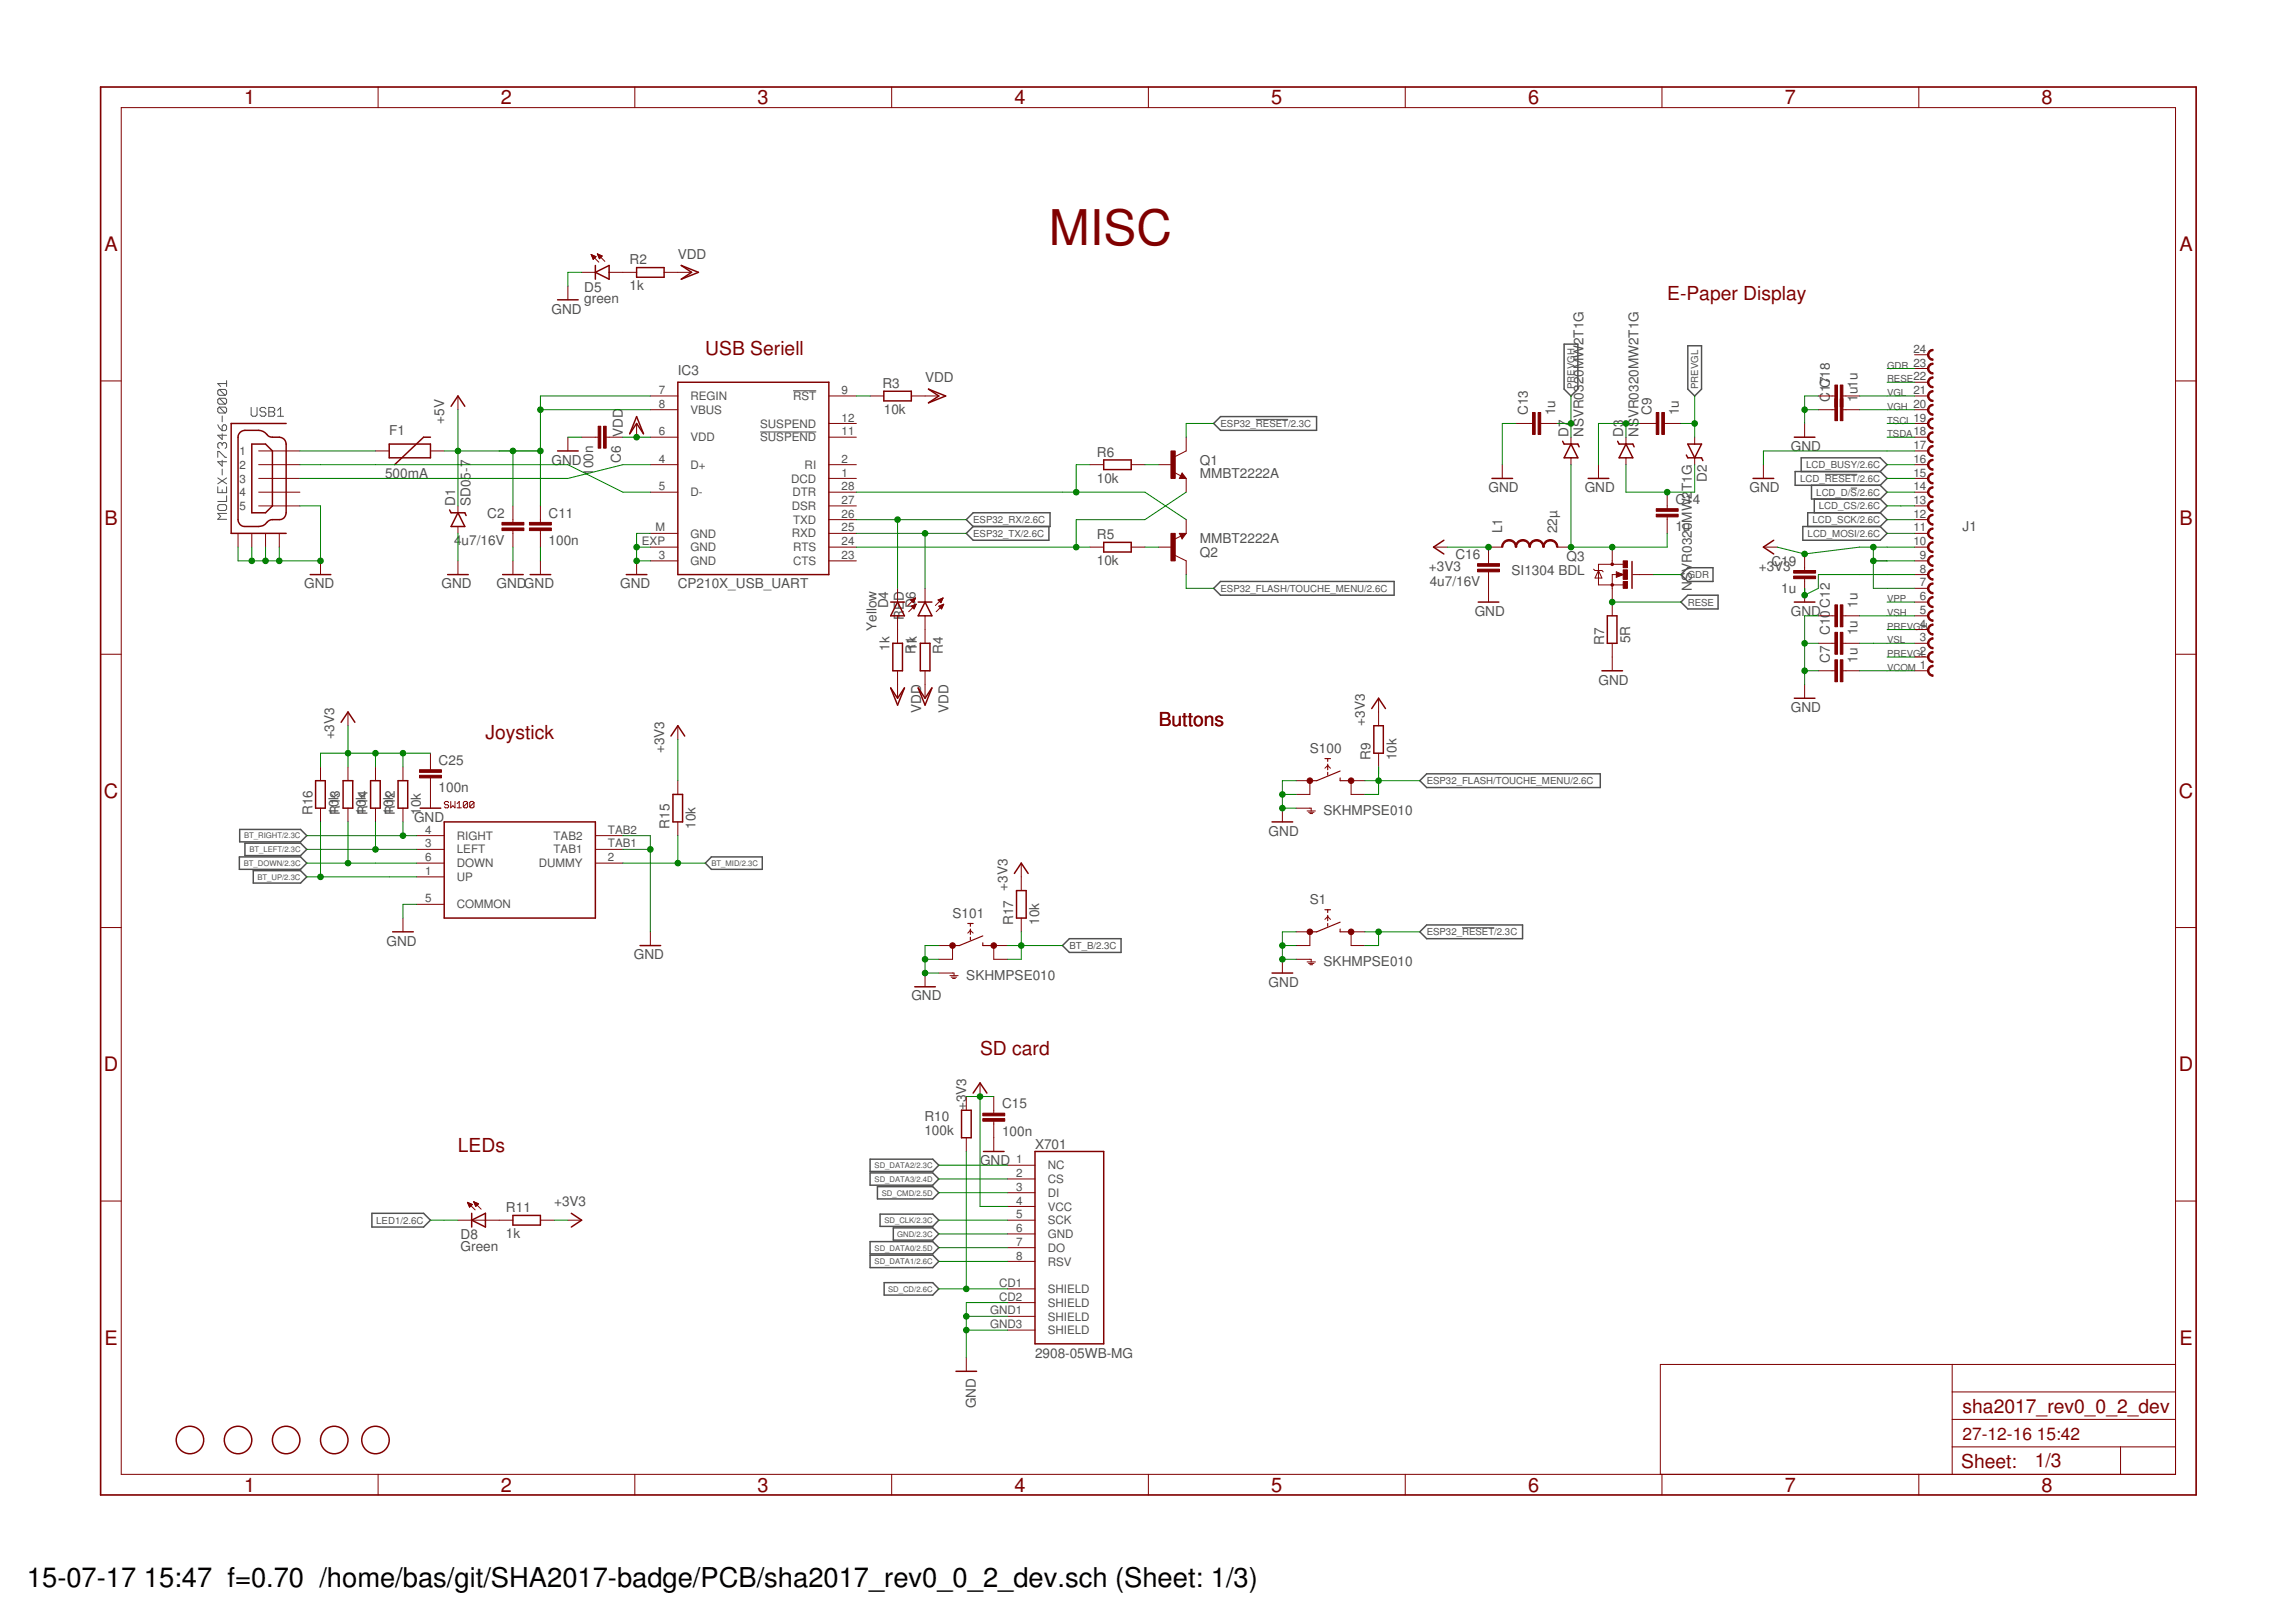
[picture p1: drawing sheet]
<svg xmlns="http://www.w3.org/2000/svg" width="297mm" height="210mm" viewBox="0 0 297 210" stroke-linecap="round" stroke-linejoin="round" font-family="sans-serif">
<defs><g id="words">
<text font-size="6.4" fill="#800000" x="135.7" y="31.7">MISC</text>
<g font-size="3.5">
<text x="3.5" y="205.4">15-07-17</text>
<text x="18.6" y="205.4">15:47 f=0.70 /home/bas/git/SHA2017-badge/PCB/sha2017_rev0_0_2_dev.sch (Sheet: 1/3)</text>
</g>
<g font-size="2.6" fill="#800000">
<text x="31.6" y="13.5">1</text>
<text x="64.8" y="13.5">2</text>
<text x="98" y="13.5">3</text>
<text x="131.2" y="13.5">4</text>
<text x="164.5" y="13.5">5</text>
<text x="197.7" y="13.5">6</text>
<text x="230.9" y="13.5">7</text>
<text x="264.1" y="13.5">8</text>
<text x="13.5" y="32.5">A</text>
<text x="281.9" y="32.5">A</text>
<text x="13.5" y="67.9">B</text>
<text x="281.9" y="67.9">B</text>
<text x="13.4" y="103.3">C</text>
<text x="281.9" y="103.3">C</text>
<text x="13.4" y="138.6">D</text>
<text x="281.9" y="138.6">D</text>
<text x="13.5" y="174">E</text>
<text x="281.9" y="174">E</text>
<text x="31.6" y="193">1</text>
<text x="64.8" y="193">2</text>
<text x="98" y="193">3</text>
<text x="131.2" y="193">4</text>
<text x="164.5" y="193">5</text>
<text x="197.7" y="193">6</text>
<text x="230.9" y="193">7</text>
<text x="264.1" y="193">8</text>
</g>
<g font-size="2.5" fill="#800000">
<text x="215.7" y="38.8">E-Paper Display</text>
<text x="91.2" y="45.9">USB Seriell</text>
<text x="62.8" y="95.7">Joystick</text>
<text x="149.9" y="93.9">Buttons</text>
<text x="126.8" y="136.6">SD card</text>
<text x="59.2" y="149">LEDs</text>
<text x="253.9" y="182.8">sha2017_rev0_0_2_dev</text>
<text x="253.7" y="190">Sheet:</text>
<text x="263.2" y="189.9">1/3</text>
</g>
<g font-size="2.2" fill="#800000">
<text x="253.9" y="186.4">27-12-16</text>
<text x="263.5" y="186.4">15:42</text>
</g>
<g font-size="1.8" fill="#505050">
<text x="81.5" y="34.2">R2</text>
<text x="87.7" y="33.5">VDD</text>
<text x="71.3" y="40.6">GND</text>
<text x="75.6" y="39.3">green</text>
<text x="75.6" y="37.7">D5</text>
<text x="81.5" y="37.6">1k</text>
<text x="87.7" y="48.6">IC3</text>
<text x="114.2" y="50.2">R3</text>
<text x="114.3" y="53.6">10k</text>
<text x="119.7" y="49.5">VDD</text>
<text x="197.6" y="53.7" transform="rotate(-90 197.6 53.7)">C13</text>
<text x="201.2" y="53.7" transform="rotate(-90 201.2 53.7)">1u</text>
<text x="213.6" y="53.7" transform="rotate(-90 213.6 53.7)">C9</text>
<text x="217.2" y="53.7" transform="rotate(-90 217.2 53.7)">1u</text>
<text x="236.7" y="52" transform="rotate(-90 236.7 52)">C1C718</text>
<text x="240.3" y="52" transform="rotate(-90 240.3 52)">1u1u</text>
<text x="50.4" y="56.2">F1</text>
<text x="57.5" y="54.8" transform="rotate(-90 57.5 54.8)">+5V</text>
<text x="80.3" y="59.9" transform="rotate(-90 80.3 59.9)">C6 VDD</text>
<text x="141.9" y="59.1">R6</text>
<text x="202.9" y="56.6" transform="rotate(-90 202.9 56.6)">D7</text>
<text x="204.9" y="56.6" transform="rotate(-90 204.9 56.6)">NSVR0320MW2T1G</text>
<text x="210" y="56.6" transform="rotate(-90 210 56.6)">D3</text>
<text x="212" y="56.6" transform="rotate(-90 212 56.6)">NSVR0320MW2T1G</text>
<text x="231.7" y="58.4">GND</text>
<text x="49.8" y="61.9">500mA</text>
<text x="58.9" y="65.5" transform="rotate(-90 58.9 65.5)">D1</text>
<text x="60.9" y="65.5" transform="rotate(-90 60.9 65.5)">SD05-7</text>
<text x="71.3" y="60.1">GND</text>
<text x="76.8" y="61.6" transform="rotate(-90 76.8 61.6)">100n</text>
<text x="141.9" y="62.5">10k</text>
<text x="155.2" y="61.9">MMBT2222A</text>
<text x="155.2" y="60.1">Q1</text>
<text x="192.6" y="63.7">GND</text>
<text x="205" y="63.7">GND</text>
<text x="216.7" y="65.2">C14</text>
<text x="218.9" y="63.6" transform="rotate(-90 218.9 63.6)">T1G</text>
<text x="220.8" y="62.4" transform="rotate(-90 220.8 62.4)">D2</text>
<text x="226.3" y="63.7">GND</text>
<text x="58.7" y="70.5">4</text>
<text x="59.7" y="70.5">u7/16V</text>
<text x="63" y="67">C2</text>
<text x="71" y="70.5">100n</text>
<text x="71" y="67">C11</text>
<text x="141.9" y="69.8">R5</text>
<text x="155.2" y="70.3">MMBT2222A</text>
<text x="194.3" y="69" transform="rotate(-90 194.3 69)">L1</text>
<text x="201.5" y="69" transform="rotate(-90 201.5 69)">22µ</text>
<text x="216.7" y="68.8">1u</text>
<text x="253.9" y="68.7">J1</text>
<text x="39.3" y="76.1">GND</text>
<text x="57.1" y="76.1">GND</text>
<text x="64.2" y="76.1">GNDGND</text>
<text x="80.2" y="76.1">GND</text>
<text x="87.7" y="76.1">CP210X_USB_UART</text>
<text x="141.9" y="73.1">10k</text>
<text x="155.2" y="72.1">Q2</text>
<text x="184.9" y="73.8">+3V3</text>
<text x="185" y="75.9">4u7/16V</text>
<text x="188.3" y="72.3">C16</text>
<text x="195.6" y="74.4">SI1304 BDL</text>
<text x="202.7" y="72.6">Q3</text>
<text x="218.9" y="76.4" transform="rotate(-90 218.9 76.4)">N</text>
<text x="218.9" y="75.2" transform="rotate(-90 218.9 75.2)">SVR0320MW2</text>
<text x="227.5" y="73.8">+3V3</text>
<text x="229.2" y="73.2">C19</text>
<text x="230.4" y="76.8">1u</text>
<text x="113.4" y="81.7" transform="rotate(-90 113.4 81.7)">Yellow</text>
<text x="114.9" y="78.7" transform="rotate(-90 114.9 78.7)">D4</text>
<text x="116.9" y="80.2" transform="rotate(-90 116.9 80.2)">RED</text>
<text x="118.4" y="78.7" transform="rotate(-90 118.4 78.7)">D6</text>
<text x="190.8" y="79.7">GND</text>
<text x="207.5" y="83.4" transform="rotate(-90 207.5 83.4)">R7</text>
<text x="210.9" y="83.2" transform="rotate(-90 210.9 83.2)">5R</text>
<text x="231.7" y="79.7">GND</text>
<text x="236.7" y="82.2" transform="rotate(-90 236.7 82.2)">C10 C12</text>
<text x="240.3" y="82.2" transform="rotate(-90 240.3 82.2)">1u</text>
<text x="240.3" y="78.6" transform="rotate(-90 240.3 78.6)">1u</text>
<text x="115.1" y="84.2" transform="rotate(-90 115.1 84.2)">1k</text>
<text x="118.4" y="84.6" transform="rotate(-90 118.4 84.6)">R1</text>
<text x="118.6" y="84.2" transform="rotate(-90 118.6 84.2)">1k</text>
<text x="122" y="84.6" transform="rotate(-90 122 84.6)">R4</text>
<text x="206.8" y="88.6">GND</text>
<text x="236.7" y="85.7" transform="rotate(-90 236.7 85.7)">C7</text>
<text x="240.3" y="85.7" transform="rotate(-90 240.3 85.7)">1u</text>
<text x="43.2" y="95.7" transform="rotate(-90 43.2 95.7)">+3V3</text>
<text x="119.2" y="92.3" transform="rotate(-90 119.2 92.3)">VDD</text>
<text x="122.7" y="92.3" transform="rotate(-90 122.7 92.3)">VDD</text>
<text x="176.6" y="93.9" transform="rotate(-90 176.6 93.9)">+3V3</text>
<text x="231.7" y="92.1">GND</text>
<text x="56.8" y="99">C25</text>
<text x="85.9" y="97.5" transform="rotate(-90 85.9 97.5)">+3V3</text>
<text x="169.5" y="97.5">S100</text>
<text x="177.3" y="98.4" transform="rotate(-90 177.3 98.4)">R9</text>
<text x="180.7" y="98.4" transform="rotate(-90 180.7 98.4)">10k</text>
<text x="40.4" y="105.5" transform="rotate(-90 40.4 105.5)">R16</text>
<text x="43.8" y="105.5" transform="rotate(-90 43.8 105.5)">10k</text>
<text x="44" y="105.5" transform="rotate(-90 44 105.5)">R13</text>
<text x="47.3" y="105.5" transform="rotate(-90 47.3 105.5)">10k</text>
<text x="47.5" y="105.5" transform="rotate(-90 47.5 105.5)">R14</text>
<text x="50.9" y="105.5" transform="rotate(-90 50.9 105.5)">10k</text>
<text x="51.1" y="105.5" transform="rotate(-90 51.1 105.5)">R12</text>
<text x="53.6" y="106.4">GND</text>
<text x="54.4" y="105.5" transform="rotate(-90 54.4 105.5)">1</text>
<text x="54.4" y="104.5" transform="rotate(-90 54.4 104.5)">0k</text>
<text x="56.8" y="102.5">100n</text>
<text x="86.6" y="107.2" transform="rotate(-90 86.6 107.2)">R15</text>
<text x="90" y="107.2" transform="rotate(-90 90 107.2)">10k</text>
<text x="171.2" y="105.5">SKHMPSE010</text>
<text x="164.1" y="108.1">GND</text>
<text x="123.2" y="118.8">S101</text>
<text x="130.3" y="115.2" transform="rotate(-90 130.3 115.2)">+3V3</text>
<text x="131.1" y="119.7" transform="rotate(-90 131.1 119.7)">R17</text>
<text x="134.4" y="119.7" transform="rotate(-90 134.4 119.7)">10k</text>
<text x="169.5" y="117">S1</text>
<text x="50" y="122.4">GND</text>
<text x="82" y="124.1">GND</text>
<text x="171.2" y="125">SKHMPSE010</text>
<text x="117.9" y="129.5">GND</text>
<text x="125" y="126.8">SKHMPSE010</text>
<text x="164.1" y="127.7">GND</text>
<text x="125" y="143.7" transform="rotate(-90 125 143.7)">+3V3</text>
<text x="129.6" y="143.4">C15</text>
<text x="119.6" y="146.9">100k</text>
<text x="119.6" y="145.1">R10</text>
<text x="129.6" y="147">100n</text>
<text x="133.9" y="148.7">X701</text>
<text x="126.8" y="150.8">GND</text>
<text x="59.6" y="161.9">Green</text>
<text x="59.6" y="160.4">D8</text>
<text x="65.5" y="160.2">1k</text>
<text x="65.5" y="156.9">R11</text>
<text x="71.7" y="156.1">+3V3</text>
<text x="133.9" y="175.7">2908-05WB-MG</text>
<text x="126.3" y="182.2" transform="rotate(-90 126.3 182.2)">GND</text>
</g>
<g font-size="1.5" fill="#505050">
<text x="247.5" y="47.4">23</text>
<text x="247.5" y="45.7">24</text>
<text x="85.2" y="51">7</text>
<text x="85.2" y="52.8">8</text>
<text x="89.3" y="51.8">REGIN</text>
<text x="89.3" y="53.6">VBUS</text>
<text x="102.6" y="51.8">RST</text>
<text x="108.9" y="51">9</text>
<text x="247.5" y="52.8">20</text>
<text x="247.5" y="51">21</text>
<text x="247.5" y="49.2">22</text>
<text x="31" y="58.9">1</text>
<text x="85.2" y="56.3">6</text>
<text x="85.2" y="59.9">4</text>
<text x="89.3" y="57.1">VDD</text>
<text x="98.3" y="55.3">SUSPEND</text>
<text x="98.3" y="57.1">SUSPEND</text>
<text x="108.9" y="54.6">12</text>
<text x="108.9" y="56.3">11</text>
<text x="108.9" y="59.9">2</text>
<text x="247.5" y="59.9">16</text>
<text x="247.5" y="58.1">17</text>
<text x="247.5" y="56.3">18</text>
<text x="247.5" y="54.6">19</text>
<text x="31" y="60.7">2</text>
<text x="31" y="62.5">3</text>
<text x="31" y="64.2">4</text>
<text x="85.2" y="63.4">5</text>
<text x="89.3" y="60.7">D+</text>
<text x="89.3" y="64.2">D-</text>
<text x="102.3" y="62.4">DCD</text>
<text x="102.4" y="66">DSR</text>
<text x="102.5" y="64.2">DTR</text>
<text x="104.1" y="60.7">RI</text>
<text x="108.9" y="61.7">1</text>
<text x="108.9" y="63.4">28</text>
<text x="108.9" y="65.2">27</text>
<text x="247.5" y="65.2">13</text>
<text x="247.5" y="63.4">14</text>
<text x="247.5" y="61.7">15</text>
<text x="31" y="66">5</text>
<text x="83" y="70.6">EXP</text>
<text x="84.8" y="68.8">M</text>
<text x="89.3" y="71.3">GND</text>
<text x="89.3" y="69.6">GND</text>
<text x="102.4" y="69.6">RXD</text>
<text x="102.6" y="67.8">TXD</text>
<text x="102.6" y="71.3">RTS</text>
<text x="108.9" y="67">26</text>
<text x="108.9" y="68.8">25</text>
<text x="108.9" y="70.6">24</text>
<text x="247.5" y="70.6">10</text>
<text x="247.5" y="68.8">11</text>
<text x="247.5" y="67">12</text>
<text x="85.2" y="72.3">3</text>
<text x="89.3" y="73.1">GND</text>
<text x="102.6" y="73.1">CTS</text>
<text x="108.9" y="72.3">23</text>
<text x="248.4" y="77.7">6</text>
<text x="248.4" y="75.9">7</text>
<text x="248.4" y="74.1">8</text>
<text x="248.4" y="72.3">9</text>
<text x="248.4" y="83">3</text>
<text x="248.4" y="81.2">4</text>
<text x="248.4" y="79.4">5</text>
<text x="248.4" y="86.6">1</text>
<text x="248.4" y="84.8">2</text>
<text x="55" y="107.9">4</text>
<text x="78.7" y="107.9">TAB2</text>
<text x="55" y="109.7">3</text>
<text x="55" y="111.4">6</text>
<text x="55" y="113.2">1</text>
<text x="59.1" y="110.4">LEFT</text>
<text x="59.1" y="112.2">DOWN</text>
<text x="59.1" y="108.7">RIGHT</text>
<text x="69.7" y="112.2">DUMMY</text>
<text x="71.6" y="110.4">TAB1</text>
<text x="71.6" y="108.7">TAB2</text>
<text x="78.7" y="111.4">2</text>
<text x="78.7" y="109.7">TAB1</text>
<text x="55" y="116.8">5</text>
<text x="59.1" y="114">UP</text>
<text x="59.1" y="117.6">COMMON</text>
<text x="131.4" y="152.3">2</text>
<text x="131.4" y="154.1">3</text>
<text x="131.4" y="155.9">4</text>
<text x="131.4" y="150.6">1</text>
<text x="135.5" y="153.1">CS</text>
<text x="135.5" y="154.9">DI</text>
<text x="135.5" y="151.3">NC</text>
<text x="131.4" y="159.4">6</text>
<text x="131.4" y="157.7">5</text>
<text x="131.4" y="161.2">7</text>
<text x="135.5" y="160.2">GND</text>
<text x="135.5" y="156.7">VCC</text>
<text x="135.5" y="158.4">SCK</text>
<text x="135.5" y="162">DO</text>
<text x="129.3" y="166.5">CD1</text>
<text x="131.4" y="163">8</text>
<text x="135.5" y="163.8">RSV</text>
<text x="135.5" y="167.3">SHIELD</text>
<text x="128.1" y="170.1">GND1</text>
<text x="128.1" y="171.9">GND3</text>
<text x="129.3" y="168.3">CD2</text>
<text x="135.5" y="170.9">SHIELD</text>
<text x="135.5" y="169.1">SHIELD</text>
<text x="135.5" y="172.7">SHIELD</text>
</g>
<g font-size="1.2" fill="#505050">
<text x="244.1" y="47.7">GDR</text>
<text x="203.7" y="50.4" transform="rotate(-90 203.7 50.4)">PREVGH</text>
<text x="219.7" y="50.4" transform="rotate(-90 219.7 50.4)">PREVGL</text>
<text x="244.1" y="49.5">RESE</text>
<text x="244.1" y="51.3">VGL</text>
<text x="244.1" y="53">VGH</text>
<text x="157.9" y="55.3">ESP32_RESET/2.3C</text>
<text x="244.1" y="54.8">TSCL</text>
<text x="244.1" y="56.6">TSDA</text>
<text x="232.9" y="62.4">LCD_RESET/2.6C</text>
<text x="233.7" y="60.6">LCD_BUSY/2.6C</text>
<text x="235" y="64.1">LCD_D/S/2.6C</text>
<text x="235.3" y="65.9">LCD_CS/2.6C</text>
<text x="125.9" y="69.5">ESP32_TX/2.6C</text>
<text x="125.9" y="67.7">ESP32_RX/2.6C</text>
<text x="233.9" y="69.5">LCD_MOSI/2.6C</text>
<text x="234.5" y="67.7">LCD_SCK/2.6C</text>
<text x="157.9" y="76.6">ESP32_FLASH/TOUCHE_MENU/2.6C</text>
<text x="218.3" y="74.8">GDR</text>
<text x="244.1" y="77.9">VPP</text>
<text x="218.3" y="78.4">RESE</text>
<text x="244.1" y="79.7">VSH</text>
<text x="244.1" y="81.5">PREVGH</text>
<text x="244.1" y="83.2">VSL</text>
<text x="244.1" y="85">PREVGL</text>
<text x="244.1" y="86.8">VCOM</text>
<text x="184.6" y="101.5">ESP32_FLASH/TOUCHE_MENU/2.6C</text>
<text x="138.3" y="122.8">BT_B/2.3C</text>
<text x="184.6" y="121">ESP32_RESET/2.3C</text>
<text x="48.7" y="158.4">LED1/2.6C</text>
</g>
<g font-size="1" fill="#505050">
<text x="31.5" y="112.1">BT_DOWN/2.3C</text>
<text x="31.6" y="108.5">BT_RIGHT/2.3C</text>
<text x="32.3" y="110.3">BT_LEFT/2.3C</text>
<text x="33.3" y="113.8">BT_UP/2.3C</text>
<text x="92" y="112">BT_MID/2.3C</text>
<text x="113.1" y="151.2">SD_DATA2/2.3C</text>
<text x="113.1" y="152.9">SD_DATA3/2.4D</text>
<text x="114.1" y="154.7">SD_CMD/2.5D</text>
<text x="113.1" y="161.8">SD_DATA0/2.5D</text>
<text x="114.4" y="158.3">SD_CLK/2.3C</text>
<text x="116.1" y="160.1">GND/2.3C</text>
<text x="113.1" y="163.6">SD_DATA1/2.6C</text>
<text x="114.9" y="167.2">SD_CD/2.6C</text>
</g>
</g></defs>
<g fill="none" stroke="#505050" stroke-width=".13">
<path d="M28.2 59.2v-.8h.2l.7 .8h.2M28.2 55l.2 .4 .3 .3M28.4 50.4l-.2 .2v.4l.2 .2h.7M28.4 51.5l-.2 .2v.4l.2 .2h.7M28.4 52.7l-.2 .2v.4l.2 .1h.7M28.4 50.4h.7l.2 .2v.4l-.2 .2M28.4 51.5h.7l.2 .2v.4l-.2 .2M28.4 52.7h.7l.2 .2v.4l-.2 .1M28.4 52.7l.7 .7M28.4 51.5l.7 .8M28.4 50.4l.7 .8M28.7 57.5l-.1-.2h-.2l-.2 .2v.3l.2 .2"/>
<path d="M28.7 55.2l.2-.2h.2l.2 .2v.3l-.2 .2h-.4zM28.7 57.5l.2-.2h.2l.2 .2v.3l-.2 .2M28.7 53.8v.8M28.7 56.1v.8l-.5-.6h1.1M28.7 57.5v.2M28.7 59.6v.7l-.5-.5h1.1M29.3 49.3v.7M29.3 49.6h-1.1l.4 .4M32.5 52.7v1l.2 .2h.4l.2-.2v-1M34.4 52.9l-.2-.2h-.4l-.2 .2v.2l.2 .2h.4l.2 .2v.2l-.2 .2h-.4l-.2-.2M34.8 52.7h.5l.2 .2v.2l-.2 .2 .2 .2v.2l-.2 .2h-.5zM34.8 53.3h.5"/>
<path d="M35.9 53.9h.8M35.9 53.1l.4-.4v1.2M98.3 55.9h7.3M102.6 50.6h3M162.5 54.3h4.1M28.2 63v.8h1.1v-.8M28.2 61.8l1.1 .8M28.4 65.3h.7l.2 .2v.4l-.2 .2h-.7l-.2-.2v-.4zM28.7 60.7v.8M28.7 63.4v.4M29.3 66.4h-1.1l.4 .4-.4 .4h1.1M29.3 64.2v.7h-1.1"/>
<path d="M29.3 61.8l-1.1 .8M236.1 61.4h4.2M239.4 63.2h.9M189.1 120.1h4.2"/>
</g>
<g fill="none" stroke="#505050" stroke-width=".19">
<path d="M157 54.8l.9-.9h12.4v1.8h-12.4zM202.4 44.5h1.7v5.9l-.9 .8-.8-.8zM218.4 44.7h1.7v5.7l-.9 .8-.8-.8zM125 67.2l.9-.8h9.9v1.7h-9.9zM125.9 68.1l-.9 .9 .9 .9h9.8v-1.8M157 76.1l.9-.9h22.5v1.8h-22.5zM217.5 74.4l.9-.9h3.2v1.7h-3.2zM218.4 77h3.9v1.8h-3.9l-.9-.9zM233 61v-1.8h10.2l.9 .9-.9 .9M233.2 68.1h10l.9 .9-.9 .9h-10zM234.4 62.8v1.8h8.8M234.7 64.6v1.8"/>
<path d="M243.2 61h-11v1.8h11M243.2 61l.9 .9-.9 .9M243.2 64.6l.9 .9-.9 .9M243.2 66.4h-9.3v1.7M243.2 66.4l.9 .8-.9 .9M243.2 62.8l.9 .9-.9 .9M31 110.9h7.9l.8 .8-.8 .8h-7.9zM31 107.3h7.9l.8 .8-.8 .8h-7.9zM31.7 109.1h7.2l.8 .8-.8 .8h-7.2zM32.8 112.7h6.1l.8 .8-.8 .8h-6.1zM92 110.9h6.6v1.6h-6.6l-.8-.8zM184.6 100.1h22.4v1.8h-22.4l-.9-.9z"/>
<path d="M138.3 121.5h6.7v1.8h-6.7l-.8-.9zM183.7 120.6l.9-.9h12.4v1.8h-12.4zM48.1 157h6.7l.9 .9-.9 .9h-6.7zM112.6 150h8.1l.8 .8-.8 .8h-8.1zM112.6 151.8h8.1l.8 .8-.8 .8h-8.1zM113.5 153.6h7.2l.8 .7-.8 .9h-7.2zM113.9 157.1h6.8l.8 .8-.8 .8h-6.8zM115.6 158.9h5.1l.8 .8-.8 .8h-5.1zM112.6 160.7h8.1l.8 .8-.8 .8h-8.1zM112.6 162.4h8.1l.8 .8-.8 .8h-8.1zM114.4 166h6.3l.8 .8-.8 .8h-6.3z"/>
</g>
<g fill="none" stroke="#800000" stroke-width=".19">
<path d="M72.1 38.8h2.7M77 34.4v1.7M77 35.2l1.8-.8v1.7zM82.4 34.6h3.5v1.3h-3.5zM88.1 34.4l2.3 .8-2.3 .9 1.4-.9zM31.1 56l.6-.3h1.8a2.12 2.12 0 0 1 1.3 .8l.2 .1a3 3 0 0 1 1.6 .1 .91 .91 0 0 1 .4 .8v8.9a.87 .87 0 0 1-.9 .8 1.64 1.64 0 0 0-1.4 .3 1.51 1.51 0 0 1-1.2 .6h-1.8a.87 .87 0 0 1-.9-.9v-10.6v-.3zM32.6 57.5h1.8l.8 .9v7.1l-.8 .9h-1.8zM37 54.8h-7.1v14.2h7.1M50.4 57.5h5.3v1.7h-5.3zM55.7 56.6h-.9l-3.7 3.5M58.4 52.6l.8-1.4 .9 1.4M72.1 58.4h2.7"/>
<path d="M82.4 53.9l.8 2.2-.8-1.3-.9 1.3zM87.7 49.5h19.5v24.9h-19.5zM114.3 50.6h3.6v1.3h-3.6zM120.1 50.4l2.2 .8-2.2 .9 1.4-.9zM142.8 59.5h3.5v1.3h-3.5zM202.2 57.1l.2 .4h1.7l.2 .3M203.2 57.5l.9 1.7h-1.7zM209.3 57.1l.2 .4h1.7l.2 .3M210.4 57.5l.8 1.7h-1.7zM218.2 58.9l.2 .3h1.7l.2 .4M218.4 57.5h1.7l-.9 1.7zM232.1 56.6h2.7"/>
<path d="M40.1 74.4h2.7M57.9 74.4h2.7M58.2 66l.2 .4h1.7l.2 .3M59.2 66.4l.9 1.7h-1.7zM65 74.4h2.7M68.6 74.4h2.6M81 74.4h2.7M115.2 77.9h1.8M116.1 77.9l.9 1.8h-1.8zM118.8 77.9h1.8M119.7 77.9l.9 1.8h-1.8zM142.8 70.2h3.5v1.2h-3.5z"/>
<path d="M152.8 69.1h.5l-.4 .5-.1-.4h.2l-.1 .2M152.9 61.6l.1 .1h-.2l.1-.3 .4 .4h-.5M186.8 69.9l-1.3 .9 1.3 .9M191.2 77.9h2.7M193 61.9h2.7M205.5 61.9h2.6M207.9 79.7h1.3v3.5h-1.3zM211.1 72.7v3.4M226.8 61.9h2.7M229.5 69.9l-1.4 .9 1.4 .9M232.1 77.9h2.7M44.1 93.5l.9-1.4 .9 1.4"/>
<path d="M86.8 95.2l.9-1.3 .9 1.3M115.2 89l.9 1.4 .9-1.4-.9 2.2zM115.5 83.2h1.3v3.6h-1.3zM118.8 89l.9 1.4 .9-1.4-.9 2.2zM119.1 83.2h1.2v3.6h-1.2zM177.5 91.7l.9-1.3 .8 1.3M177.7 93.9h1.3v3.6h-1.3zM207.2 86.8h2.7M232.1 90.4h2.7M40.8 101h1.3v3.6h-1.3zM44.4 101h1.2v3.6h-1.2zM47.9 101h1.3v3.6h-1.3z"/>
<path d="M51.5 101h1.2v3.6h-1.2zM54.4 104.6h2.6M57.5 106.4h19.5v12.4h-19.5zM87.1 102.8h1.2v3.6h-1.2zM131.2 113l.9-1.3 .9 1.3M131.5 115.3h1.3v3.5h-1.3zM164.6 106.4h2.6M50.8 120.6h2.7M82.8 122.4h2.7M118.3 127.7h2.7M164.6 125.9h2.6M61 157.9l1.8-.9v1.8z"/>
<path d="M61 157v1.8M66.4 157.3h3.5v1.2h-3.5zM73.9 157l1.3 .9-1.3 .9M124.4 143.7h1.2v3.5h-1.2zM125.9 141.5l.9-1.4 .9 1.4M127.2 149h2.7M133.9 149h8.9v24.9h-8.9zM123.7 177.5h2.6"/>
<circle cx="24.6" cy="186.4" r="1.78"/>
<circle cx="30.8" cy="186.4" r="1.78"/>
<circle cx="37" cy="186.4" r="1.78"/>
<circle cx="43.2" cy="186.4" r="1.78"/>
<circle cx="48.6" cy="186.4" r="1.78"/>
</g>
<g fill="none" stroke="#800000" stroke-width=".13">
<path d="M15.7 13.9h265.8v176.9h-265.8zM48.9 11.3v2.6M82.1 11.3v2.6M115.4 11.3v2.6M148.6 11.3v2.6M181.8 11.3v2.6M215 11.3v2.6M248.2 11.3v2.6M73.5 37v1.8M75.2 35.2h1.8M76.5 32.9l1 1M76.5 32.9l.6 .3-.3 .4z"/>
<path d="M76.5 33h.1M76.5 33.1h.3M76.6 33.1h.4M76.6 33.2h.5M76.6 33.3h.4M76.7 33.4h.2M76.7 33.5h.1M77.3 32.9l1 .9M77.3 32.9l.6 .2-.3 .4zM77.3 32.9h.1M77.3 33h.3M77.4 33.1h.4"/>
<path d="M77.4 33.1h.5M77.4 33.2h.4M77.5 33.3h.2M77.5 33.4h.2M77.5 33.4h.1M78.8 35.2h3.6M85.9 35.2h3.6M13 49.3h2.7M33.5 58.4h5.3M48.6 58.4h1.8M55.7 58.4h1.8M59.2 51.2v1.8"/>
<path d="M73.5 56.6v1.8M75.2 56.6h2.2M78.4 56.6h2.2M82.4 54.8v1.8M84.1 51.2h3.6M84.1 56.6h3.6M84.1 53h3.6M107.2 51.2h3.6M107.2 56.6h3.6M107.2 54.8h3.6M112.6 51.2h1.7M117.9 51.2h3.6"/>
<path d="M153.5 56.6v1.8l-1.5 .7M196.1 54.8h2.2M199.3 54.8h2.2M203.2 56.6v.9M203.2 59.2v.9M210.4 56.6v.9M210.4 59.2v.9M212.1 54.8h2.2M215.3 54.8h2.2M219.2 56.6v.9M219.2 59.2v.9M233.5 54.8v1.8"/>
<path d="M235.2 51.2h2.2M235.2 53h2.2M238.4 51.2h2.2M238.4 53h2.2M247.7 51.2h1.8M247.7 56.6h1.8M247.7 53h1.8M247.7 54.8h1.8M247.7 58.4h1.8M247.7 49.5h1.8M247.7 47.7h1.8M247.7 45.9h1.8"/>
<path d="M281.5 49.3h2.6M30.8 69v1.8M32.6 69v1.8M33.5 60.1h5.3M33.5 63.7h5.3M33.5 61.9h5.3M33.5 65.5h5.3M34.4 69v1.8M36.1 69v1.8M41.5 72.6v1.8M59.2 65.5v.9M59.2 68.1v.9"/>
<path d="M59.2 72.6v1.8M66.4 65.5v2.1M66.4 68.7v2.1M66.4 72.6v1.8M69.9 65.5v2.1M69.9 68.7v2.1M69.9 72.6v1.8M82.4 72.6v1.8M84.1 72.6h3.6M84.1 60.1h3.6M84.1 63.7h3.6M84.1 69h3.6"/>
<path d="M84.1 70.8h3.6M107.2 72.6h3.6M107.2 60.1h3.6M107.2 63.7h3.6M107.2 61.9h3.6M107.2 65.5h3.6M107.2 67.2h3.6M107.2 69h3.6M107.2 70.8h3.6M116.1 76.1v1.8M116.1 79.7v3.5M117.8 77.6h.5"/>
<path d="M117.9 78.4l.6-.2-.2 .6zM117.9 77.7h.4M117.9 78.5h.5M118 77.8h.3M118 78.5h.4M118 77.6h.4M118 78.4h.4M118 77.9h.2M118.1 78.6h.2M118.1 78h.1M118.2 78.7h.1M118.2 77.5h.2"/>
<path d="M118.2 78.3h.3M118.2 78.8h.1M118.3 77.4h.1M118.4 78.3h.1M118.4 77.4l-.9 1M118.4 77.4l-.2 .6-.4-.4M118.4 77.4l-.6 .2M118.5 78.2l-.9 1M119.7 76.1v1.8M119.7 79.7v3.5M121.4 77.6h.5M121.5 77.7h.4"/>
<path d="M121.5 78.4l.6-.2-.3 .6zM121.5 78.5h.5M121.5 77.8h.3M121.6 78.5h.3M121.6 77.6h.3M121.6 78.4h.4M121.6 77.9h.2M121.6 78.6h.3M121.7 78h.1M121.7 78.7h.2M121.7 77.5h.2M121.8 78.3h.2"/>
<path d="M121.8 78.8h.1M121.9 77.4h.1M121.9 78.3h.1M122 77.4l-1 1M122 77.4l-.3 .6-.3-.4M122 77.4l-.6 .2M122.1 78.2l-1 1M141 60.1h1.8M141 70.8h1.8M146.3 60.1h1.8M146.3 70.8h1.8M149.9 60.1h1.8"/>
<path d="M149.9 70.8h1.8M151.9 61.1l.9 .5M152 71.9l1.5 .7v1.8M152.6 69h.9l-.6 .7zM152.8 69.4l-.9 .4M152.9 61.2l.6 .7h-.9zM153.5 61.9v1.8M153.5 67.2v1.8M185.5 70.8h1.7M192.6 74v3.9M194.4 70.8h-1.8v2.1M194.4 60.1v1.8"/>
<path d="M201.5 70.8h1.7M206.2 73.7l.2 .1h.8l.2 .2M206.8 60.1v1.8M206.8 73.8l.4 1h-.8zM208.6 70.8v2.2M209.1 74l.9 .4-.9 .3zM209.2 74.4h-.6v5.3M210 73h-3.2v2.7h3.2M211.2 74.4h2.7M215.7 63.7v2.1M215.7 66.9v2.1M228.1 70.8h1.8"/>
<path d="M228.1 60.1v1.8M233.5 71.7v2.1M233.5 74.9v3M235.2 79.7h2.2M238.4 79.7h2.2M247.7 72.6h1.8M247.7 60.1h1.8M247.7 63.7h1.8M247.7 61.9h1.8M247.7 65.5h1.8M247.7 67.2h1.8M247.7 69h1.8"/>
<path d="M247.7 70.8h1.8M247.7 74.4h1.8M247.7 79.7h1.8M247.7 77.9h1.8M247.7 76.1h1.8M13 84.7h2.7M41.5 99.3v1.7M45 92.1v1.8M45 99.3v1.7M48.6 99.3v1.7M52.1 99.3v1.7M55.7 97.5v2.1"/>
<path d="M87.7 93.9v1.8M116.1 86.8v3.6M119.7 86.8v3.6M171.4 99.4l.4-.3 .3 .3M178.4 90.4v3.5M178.4 97.5v1.8M208.6 83.2v3.6M233.5 88.6v1.8M235.2 86.8h2.2M235.2 83.2h2.2M238.4 86.8h2.2M238.4 83.2h2.2"/>
<path d="M247.7 86.8h1.8M247.7 85h1.8M247.7 83.2h1.8M247.7 81.5h1.8M281.5 84.7h2.6M41.5 104.6v1.8M45 104.6v1.8M48.6 104.6v1.8M52.1 104.6v1.8M52.1 118.8v1.8M53.9 109.9h3.6M53.9 111.7h3.6"/>
<path d="M53.9 113.5h3.6M53.9 108.1h3.6M53.9 117h3.6M55.7 100.7v3.9M58 103.9l-.1-.2h-.3l-.1 .2 .1 .2h.3l.1 .2-.1 .2h-.3l-.1-.1M58.3 103.7v.8l.3-.2 .3 .2v-.8M59.1 104.5h.6M59.1 104l.3-.3v.8M60.5 103.9l-.1-.2h-.3l-.2 .2v.5M60.5 103.9v.5l-.1 .1h-.3l-.2-.1M60.5 103.9l-.6 .5M61.3 103.9l-.1-.2h-.3l-.1 .2v.5"/>
<path d="M61.3 103.9v.5l-.1 .1h-.3l-.1-.1M61.3 103.9l-.5 .5M77 109.9h3.6M77 111.7h3.6M77 108.1h3.6M87.7 101v1.8M87.7 106.4v1.7M132.1 111.7v3.6M132.1 118.8v1.8M165.9 104.6v1.8M167.7 101h1.8v1.8h-1.8M167.7 104.6h1.9v.3"/>
<path d="M169.1 104.9h1.1M169.3 105.1h.7M169.5 105.3h.3M171.4 119l.4-.4 .3 .4M176.6 101h-1.8v1.8h1.8M13 120h2.7M84.1 120.6v1.8M119.7 125.9v1.8M121.5 122.4h1.7v1.7h-1.7M121.5 125.9h1.9v.4M122.9 126.3h1.1M123.1 126.4h.7"/>
<path d="M123.2 126.6h.4M125.2 120.8l.3-.4 .4 .4M130.3 122.4h-1.7v1.7h1.7M165.9 124.1v1.8M167.7 120.6h1.8v1.8h-1.8M167.7 124.1h1.9v.4M169.1 124.5h1.1M169.3 124.7h.7M169.5 124.8h.3M176.6 120.6h-1.8v1.8h1.8M281.5 120h2.6M13 155.4h2.7"/>
<path d="M59.2 157.9h7.2M60.5 155.6l1 1M60.5 155.6l.6 .3M60.5 155.6l.2 .6 .4-.3M60.5 155.6h.1M60.5 155.7h.2M60.6 155.8h.3M60.6 155.9h.5M60.6 155.9h.4M60.7 156h.3M60.7 156.1h.2M60.7 156.1h.1"/>
<path d="M61.3 155.5l1 1M61.3 155.5l.6 .3M61.3 155.5l.3 .6 .3-.3M61.3 155.6h.1M61.3 155.6h.3M61.4 155.7h.3M61.4 155.8h.5M61.4 155.9h.4M61.5 155.9h.2M61.5 156h.2M61.5 156.1h.1M69.9 157.9h1.8"/>
<path d="M73.5 157.9h1.7M125 141.9v1.8M125 147.2v1.8M126.8 140.1v1.8M128.6 141.9v2.1M128.6 145.1v3.9M130.3 157.9h3.6M130.3 152.6h3.6M130.3 154.3h3.6M130.3 159.7h3.6M130.3 156.1h3.6M130.3 150.8h3.6"/>
<path d="M281.5 155.4h2.6M125 175.7v1.8M130.3 163.2h3.6M130.3 161.5h3.6M130.3 170.3h3.6M130.3 166.8h3.6M130.3 168.6h3.6M130.3 172.1h3.6M252.6 176.6v14.2M281.5 176.6h-66.7v14.2M48.9 190.8v2.7M82.1 190.8v2.7"/>
<path d="M115.4 190.8v2.7M148.6 190.8v2.7M181.8 190.8v2.7M215 190.8v2.7M248.2 190.8v2.7M252.6 187.2h28.9M252.6 183.7h28.9M252.6 180.1h28.9M274.3 187.2v3.6"/>
</g>
<g fill="#800000" stroke="#800000" stroke-width=".13">
<path d="M64.9 68.3h2.9v.4h-2.9z"/>
<path d="M64.9 67.6h2.9v.3h-2.9z"/>
<path d="M151.5 58.4h.5v3.5h-.5z"/>
<path d="M151.5 69h.5v3.6h-.5z"/>
<path d="M68.5 68.3h2.8v.4h-2.8z"/>
<path d="M68.5 67.6h2.8v.3h-2.8z"/>
<path d="M77.4 55.2h.3v2.8h-.3z"/>
<path d="M78.1 55.2h.3v2.8h-.3z"/>
<path d="M210 75.2h.5v.9h-.5z"/>
<path d="M210 72.6h.5v.9h-.5z"/>
<path d="M210 73.7h.5v1.3h-.5z"/>
<path d="M199 53.4h.3v2.8h-.3z"/>
<path d="M198.3 53.4h.3v2.8h-.3z"/>
<path d="M215 53.4h.3v2.8h-.3z"/>
<path d="M214.3 53.4h.3v2.8h-.3z"/>
<path d="M214.3 66.5h2.8v.4h-2.8z"/>
<path d="M214.3 65.8h2.8v.4h-2.8z"/>
<path d="M238.1 49.8h.3v2.9h-.3z"/>
<path d="M237.4 49.8h.3v2.9h-.3z"/>
<path d="M238.1 51.6h.3v2.8h-.3z"/>
<path d="M237.4 51.6h.3v2.8h-.3z"/>
<path d="M238.1 78.3h.3v2.8h-.3z"/>
<path d="M237.4 78.3h.3v2.8h-.3z"/>
<path d="M238.1 81.8h.3v2.9h-.3z"/>
<path d="M237.4 81.8h.3v2.9h-.3z"/>
<path d="M238.1 85.4h.3v2.8h-.3z"/>
<path d="M237.4 85.4h.3v2.8h-.3z"/>
<path d="M232.1 74.5h2.8v.4h-2.8z"/>
<path d="M232.1 73.8h2.8v.4h-2.8z"/>
<path d="M191.2 73.7h2.8v.3h-2.8z"/>
<path d="M191.2 72.9h2.8v.4h-2.8z"/>
<path d="M54.3 100.3h2.8v.4h-2.8z"/>
<path d="M54.3 99.6h2.8v.3h-2.8z"/>
<path d="M127.1 144.8h2.9v.3h-2.9z"/>
<path d="M127.1 144.1h2.9v.3h-2.9z"/>
</g>
<path d="M13 11.3h271.1v182.2h-271.1z" fill="none" stroke="#800000" stroke-width=".21"/>
<g fill="none" stroke="#800000" stroke-width=".3">
<circle cx="208.6" cy="75.7" r=".08"/>
<circle cx="208.6" cy="73" r=".08"/>
</g>
<path d="M209.2 74.2l.6 .2-.6 .1v-.1h.2" fill="none" stroke="#800000" stroke-width=".23"/>
<g fill="#800000" stroke="#800000" stroke-width=".13">
<path d="M249.6 86.3l.4-.2h.1v.2a.53 .53 0 0 0-.6 .5 .53 .53 0 0 0 .6 .5v.2a.72 .72 0 0 1-.7-.4 .72 .72 0 0 1 .2-.8z" fill-rule="evenodd"/>
<path d="M249.6 84.5l.4-.2h.1v.2a.53 .53 0 0 0-.6 .5 .53 .53 0 0 0 .6 .6v.1a.72 .72 0 0 1-.7-.4 .72 .72 0 0 1 .2-.8z" fill-rule="evenodd"/>
<path d="M249.6 82.7l.4-.2h.1v.2a.53 .53 0 0 0-.6 .5 .53 .53 0 0 0 .6 .6v.2a.72 .72 0 0 1-.7-.5 .72 .72 0 0 1 .2-.8z" fill-rule="evenodd"/>
<path d="M249.6 81l.4-.2h.1v.1a.53 .53 0 0 0-.6 .6 .53 .53 0 0 0 .6 .5v.2a.72 .72 0 0 1-.7-.5 .72 .72 0 0 1 .2-.7z" fill-rule="evenodd"/>
<path d="M249.6 79.2l.4-.2h.1v.2a.53 .53 0 0 0-.6 .5 .53 .53 0 0 0 .6 .5v.2a.72 .72 0 0 1-.7-.4 .72 .72 0 0 1 .2-.8z" fill-rule="evenodd"/>
<path d="M249.6 77.4l.4-.2h.1v.2a.53 .53 0 0 0-.6 .5 .53 .53 0 0 0 .6 .5v.2a.72 .72 0 0 1-.7-.4 .72 .72 0 0 1 .2-.8z" fill-rule="evenodd"/>
<path d="M249.6 75.6l.4-.2h.1v.2a.53 .53 0 0 0-.6 .5 .53 .53 0 0 0 .6 .6v.2a.72 .72 0 0 1-.7-.5 .72 .72 0 0 1 .2-.8z" fill-rule="evenodd"/>
<path d="M249.6 73.9l.4-.2h.1v.1a.53 .53 0 0 0-.6 .6 .53 .53 0 0 0 .6 .5v.2a.72 .72 0 0 1-.7-.5 .72 .72 0 0 1 .2-.7z" fill-rule="evenodd"/>
<path d="M249.6 72.1l.4-.2h.1v.2a.53 .53 0 0 0-.6 .5 .53 .53 0 0 0 .6 .5v.2a.72 .72 0 0 1-.7-.4 .72 .72 0 0 1 .2-.8z" fill-rule="evenodd"/>
<path d="M249.6 70.3l.4-.2h.1v.2a.53 .53 0 0 0-.6 .5 .53 .53 0 0 0 .6 .5v.2a.72 .72 0 0 1-.7-.4 .72 .72 0 0 1 .2-.8z" fill-rule="evenodd"/>
<path d="M249.6 68.5l.4-.2h.1v.2a.53 .53 0 0 0-.6 .5 .53 .53 0 0 0 .6 .6v.1a.72 .72 0 0 1-.7-.4 .72 .72 0 0 1 .2-.8z" fill-rule="evenodd"/>
<path d="M249.6 66.7l.4-.2h.1v.2a.53 .53 0 0 0-.6 .5 .53 .53 0 0 0 .6 .6v.2a.72 .72 0 0 1-.7-.5 .72 .72 0 0 1 .2-.8z" fill-rule="evenodd"/>
<path d="M249.6 65l.4-.2h.1v.1a.53 .53 0 0 0-.6 .6 .53 .53 0 0 0 .6 .5v.2a.72 .72 0 0 1-.7-.5 .72 .72 0 0 1 .2-.7z" fill-rule="evenodd"/>
<path d="M249.6 63.2l.4-.2h.1v.2a.53 .53 0 0 0-.6 .5 .53 .53 0 0 0 .6 .5v.2a.72 .72 0 0 1-.7-.4 .72 .72 0 0 1 .2-.8z" fill-rule="evenodd"/>
<path d="M249.6 61.4l.4-.2h.1v.2a.53 .53 0 0 0-.6 .5 .53 .53 0 0 0 .6 .5v.2a.72 .72 0 0 1-.7-.4 .72 .72 0 0 1 .2-.8z" fill-rule="evenodd"/>
<path d="M249.6 59.6l.4-.2h.1v.2a.53 .53 0 0 0-.6 .5 .53 .53 0 0 0 .6 .6v.2a.72 .72 0 0 1-.7-.5 .72 .72 0 0 1 .2-.8z" fill-rule="evenodd"/>
<path d="M249.6 57.8l.4-.1h.1v.1a.53 .53 0 0 0-.6 .6 .53 .53 0 0 0 .6 .5v.2a.72 .72 0 0 1-.7-.5 .72 .72 0 0 1 .2-.8z" fill-rule="evenodd"/>
<path d="M249.6 56.1l.4-.2h.1v.1a.53 .53 0 0 0-.6 .6 .53 .53 0 0 0 .6 .5v.2a.72 .72 0 0 1-.7-.4 .72 .72 0 0 1 .2-.8z" fill-rule="evenodd"/>
<path d="M249.6 54.3l.4-.2h.1v.2a.54 .54 0 0 0-.6 .5 .54 .54 0 0 0 .6 .6v.1a.72 .72 0 0 1-.7-.4 .72 .72 0 0 1 .2-.8z" fill-rule="evenodd"/>
<path d="M249.6 52.5l.4-.2h.1v.2a.54 .54 0 0 0-.6 .5 .54 .54 0 0 0 .6 .6v.1a.72 .72 0 0 1-.7-.4 .72 .72 0 0 1 .2-.8z" fill-rule="evenodd"/>
<path d="M249.6 50.7l.4-.2h.1v.2a.54 .54 0 0 0-.6 .6 .54 .54 0 0 0 .6 .5v.2a.72 .72 0 0 1-.7-.5 .72 .72 0 0 1 .2-.8z" fill-rule="evenodd"/>
<path d="M249.6 49l.4-.2h.1v.1a.54 .54 0 0 0-.6 .6 .54 .54 0 0 0 .6 .5v.2a.72 .72 0 0 1-.7-.5 .72 .72 0 0 1 .2-.7z" fill-rule="evenodd"/>
<path d="M249.6 47.2l.4-.2h.1v.2a.54 .54 0 0 0-.6 .5 .54 .54 0 0 0 .6 .5v.2a.72 .72 0 0 1-.7-.4 .72 .72 0 0 1 .2-.8z" fill-rule="evenodd"/>
<path d="M249.6 45.4l.4-.2h.1v.2a.54 .54 0 0 0-.6 .5 .54 .54 0 0 0 .6 .6v.1a.72 .72 0 0 1-.7-.4 .72 .72 0 0 1 .2-.8z" fill-rule="evenodd"/>
<path d="M194.6 70l.5-.2h.1v.2a.8 .8 0 0 0-.8 .8h-.1a.95 .95 0 0 1 .3-.8z" fill-rule="evenodd"/>
<path d="M195.2 69.8a.95 .95 0 0 1 1 1h-.2a.8 .8 0 0 0-.8-.8z" fill-rule="evenodd"/>
<path d="M196.4 70l.5-.2h.1v.2a.8 .8 0 0 0-.8 .8h-.2a.95 .95 0 0 1 .4-.8z" fill-rule="evenodd"/>
<path d="M197 69.8a.95 .95 0 0 1 1 1h-.2a.8 .8 0 0 0-.8-.8z" fill-rule="evenodd"/>
<path d="M198.2 70l.5-.2h.1v.2a.8 .8 0 0 0-.8 .8h-.2a.95 .95 0 0 1 .4-.8z" fill-rule="evenodd"/>
<path d="M198.8 69.8a.95 .95 0 0 1 1 1h-.2a.8 .8 0 0 0-.8-.8z" fill-rule="evenodd"/>
<path d="M200 70l.4-.2h.2v.2a.8 .8 0 0 0-.8 .8h-.2a.95 .95 0 0 1 .4-.8z" fill-rule="evenodd"/>
<path d="M200.6 69.8a.95 .95 0 0 1 .9 1h-.1a.8 .8 0 0 0-.8-.8z" fill-rule="evenodd"/>
<circle cx="123.2" cy="122.4" r=".36"/>
<circle cx="128.6" cy="122.4" r=".36"/>
<circle cx="169.5" cy="101" r=".36"/>
<circle cx="174.8" cy="101" r=".36"/>
<circle cx="169.5" cy="120.6" r=".36"/>
<circle cx="174.8" cy="120.6" r=".36"/>
</g>
<g fill="none" stroke="#800000" stroke-width=".15">
<path d="M171.4 98.2h.7M171.8 98.2v.3M171.8 98.9v.7M171.8 99.9v.4M173.4 99.8l-3.1 1.2h-.8M125.2 119.5h.7M125.5 119.5v.4M171.4 117.7h.7M171.8 117.7v.4M171.8 118.4v.7M171.8 119.5v.4M173.4 100.7v.3h1.4"/>
<path d="M173.4 119.3l-3.1 1.3h-.8M125.5 120.2v.7M125.5 121.3v.3M127.1 121.1l-3 1.3h-.9M127.1 122v.4h1.5M173.4 120.2v.4h1.4"/>
</g>
<g fill="none" stroke="#008000" stroke-width=".13">
<path d="M75.2 35.2h-1.7v1.8M38.8 58.4h9.8M57.5 58.4h12.4M59.2 53v12.5M66.4 58.4v7.1M69.9 53h14.2M73.5 56.6h1.7M80.6 56.6h3.5M84.1 51.2h-14.2v14.3M110.8 51.2h1.8M157 54.8h-3.5v1.8M196.1 54.8h-1.7v5.3"/>
<path d="M201.5 54.8h1.7M203.2 51.2v5.4M210.4 54.8v1.8M212.1 54.8h-5.3v5.3M217.5 54.8h1.7M219.2 51.2v5.4M233.5 53h1.7M235.2 51.2h-1.7v3.6M240.6 51.2h7.1M240.6 53h7.1M244.1 56.6h3.6M244.1 54.8h3.6"/>
<path d="M244.1 47.7h3.6M244.1 49.5h3.6M247.7 58.4h-19.6v1.7M32.6 70.8v1.8M34.4 70.8v1.8M36.1 70.8v1.8M38.8 65.5h2.7v7.1h-10.7v-1.8M38.8 60.1h34.7l7.1 3.6h3.5M59.2 69v3.6M66.4 70.8v1.8M69.9 70.8v1.8M82.4 70.8h1.7"/>
<path d="M84.1 69h-1.7v3.6h1.7M84.1 60.1h-3.5l-7.1 1.8h-34.7M110.8 69h14.2M110.8 70.8h30.2M110.8 63.7h37.3l5.4 3.5M110.8 67.2h14.2M116.1 67.2v8.9M119.7 69v7.1M141 60.1h-1.8v3.6M148.1 70.8h1.8M148.1 60.1h1.8M153.5 63.7l-5.4 3.5h-8.9v3.6"/>
<path d="M153.5 74.4v1.7h3.5M187.2 70.8h5.4M203.2 60.1v10.7h12.5v-1.8M208.6 77.9h8.9M210.4 60.1v3.6h8.8v-3.6M213.9 74.4h3.6M229.9 70.8l3.6 .9 7.1-.9h7.1M235.2 79.7h-1.7v8.9M240.6 79.7h7.1M242.4 72.6h5.3M242.4 70.8v5.3h5.3M244.1 65.5h3.6"/>
<path d="M244.1 69h3.6M244.1 60.1h3.6M244.1 63.7h3.6M244.1 67.2h3.6M244.1 77.9h3.6M244.1 61.9h3.6M247.7 74.4h-12.5v1.7l-1.7 .9v-.9M45 93.9v5.4M48.6 97.5v1.8M52.1 97.5v1.8M55.7 97.5h-14.2v1.8M87.7 95.7v5.3"/>
<path d="M178.4 99.3v3.5h-1.8M233.5 86.8h1.7M233.5 83.2h1.7M240.6 86.8h7.1M240.6 83.2h7.1M244.1 81.5h3.6M244.1 85h3.6M39.7 108.1h14.2M39.7 109.9h14.2M39.7 111.7h14.2M39.7 113.5h14.2M41.5 106.4v7.1"/>
<path d="M45 106.4v5.3M48.6 106.4v3.5M52.1 106.4v1.7M53.9 117h-1.8v1.8M80.6 108.1h3.5v12.5M80.6 109.9h3.5M80.6 111.7h10.6M87.7 108.1v3.6M165.9 102.8h1.8M167.7 101h-1.8v3.6h1.8M176.6 101h7.1M119.7 124.1h1.8"/>
<path d="M121.5 122.4h-1.8v3.5h1.8M130.3 122.4h7.2M132.1 120.6v3.5h-1.8M165.9 122.4h1.8M167.7 120.6h-1.8v3.5h1.8M176.6 120.6h7.1M178.4 120.6v1.8h-1.8M55.7 157.9h3.5M71.7 157.9h1.8M121.5 159.7h8.8M121.5 157.9h8.8M121.5 154.3h8.8"/>
<path d="M121.5 150.8h8.8M121.5 152.6h8.8M125 149v17.8M125 141.9h3.6M126.8 141.9v14.2h3.5M121.5 166.8h8.8M121.5 161.5h8.8M121.5 163.2h8.8M125 172.1h5.3M125 170.3h5.3M130.3 168.6h-5.3v7.1"/>
</g>
<g fill="#008000" stroke="#008000" stroke-width=".13">
<circle cx="32.6" cy="72.6" r=".36"/>
<circle cx="34.4" cy="72.6" r=".36"/>
<circle cx="36.1" cy="72.6" r=".36"/>
<circle cx="41.5" cy="72.6" r=".36"/>
<circle cx="82.4" cy="72.6" r=".36"/>
<circle cx="82.4" cy="70.8" r=".36"/>
<circle cx="233.5" cy="77" r=".36"/>
<circle cx="210.4" cy="54.8" r=".36"/>
<circle cx="233.5" cy="83.2" r=".36"/>
<circle cx="233.5" cy="86.8" r=".36"/>
<circle cx="233.5" cy="53" r=".36"/>
<circle cx="84.1" cy="109.9" r=".36"/>
<circle cx="119.7" cy="124.1" r=".36"/>
<circle cx="119.7" cy="125.9" r=".36"/>
<circle cx="165.9" cy="104.6" r=".36"/>
<circle cx="165.9" cy="102.8" r=".36"/>
<circle cx="165.9" cy="122.4" r=".36"/>
<circle cx="165.9" cy="124.1" r=".36"/>
<circle cx="125" cy="172.1" r=".36"/>
<circle cx="125" cy="170.3" r=".36"/>
<circle cx="66.4" cy="58.4" r=".36"/>
<circle cx="59.2" cy="58.4" r=".36"/>
<circle cx="69.9" cy="53" r=".36"/>
<circle cx="69.9" cy="58.4" r=".36"/>
<circle cx="139.2" cy="70.8" r=".36"/>
<circle cx="139.2" cy="63.7" r=".36"/>
<circle cx="178.4" cy="120.6" r=".36"/>
<circle cx="178.4" cy="101" r=".36"/>
<circle cx="242.4" cy="72.6" r=".36"/>
<circle cx="242.4" cy="70.8" r=".36"/>
<circle cx="233.5" cy="71.7" r=".36"/>
<circle cx="192.6" cy="70.8" r=".36"/>
<circle cx="45" cy="97.5" r=".36"/>
<circle cx="48.6" cy="97.5" r=".36"/>
<circle cx="52.1" cy="97.5" r=".36"/>
<circle cx="126.8" cy="141.9" r=".36"/>
<circle cx="208.6" cy="77.9" r=".36"/>
<circle cx="203.2" cy="54.8" r=".36"/>
<circle cx="219.2" cy="54.8" r=".36"/>
<circle cx="119.7" cy="69" r=".36"/>
<circle cx="116.1" cy="67.2" r=".36"/>
<circle cx="215.7" cy="63.7" r=".36"/>
<circle cx="208.6" cy="70.8" r=".36"/>
<circle cx="203.2" cy="70.8" r=".36"/>
<circle cx="87.7" cy="111.7" r=".36"/>
<circle cx="45" cy="111.7" r=".36"/>
<circle cx="48.6" cy="109.9" r=".36"/>
<circle cx="52.1" cy="108.1" r=".36"/>
<circle cx="41.5" cy="113.5" r=".36"/>
<circle cx="132.1" cy="122.4" r=".36"/>
<circle cx="125" cy="166.8" r=".36"/>
<circle cx="82.4" cy="56.6" r=".36"/>
</g>
<use href="#words"/>
</svg>
